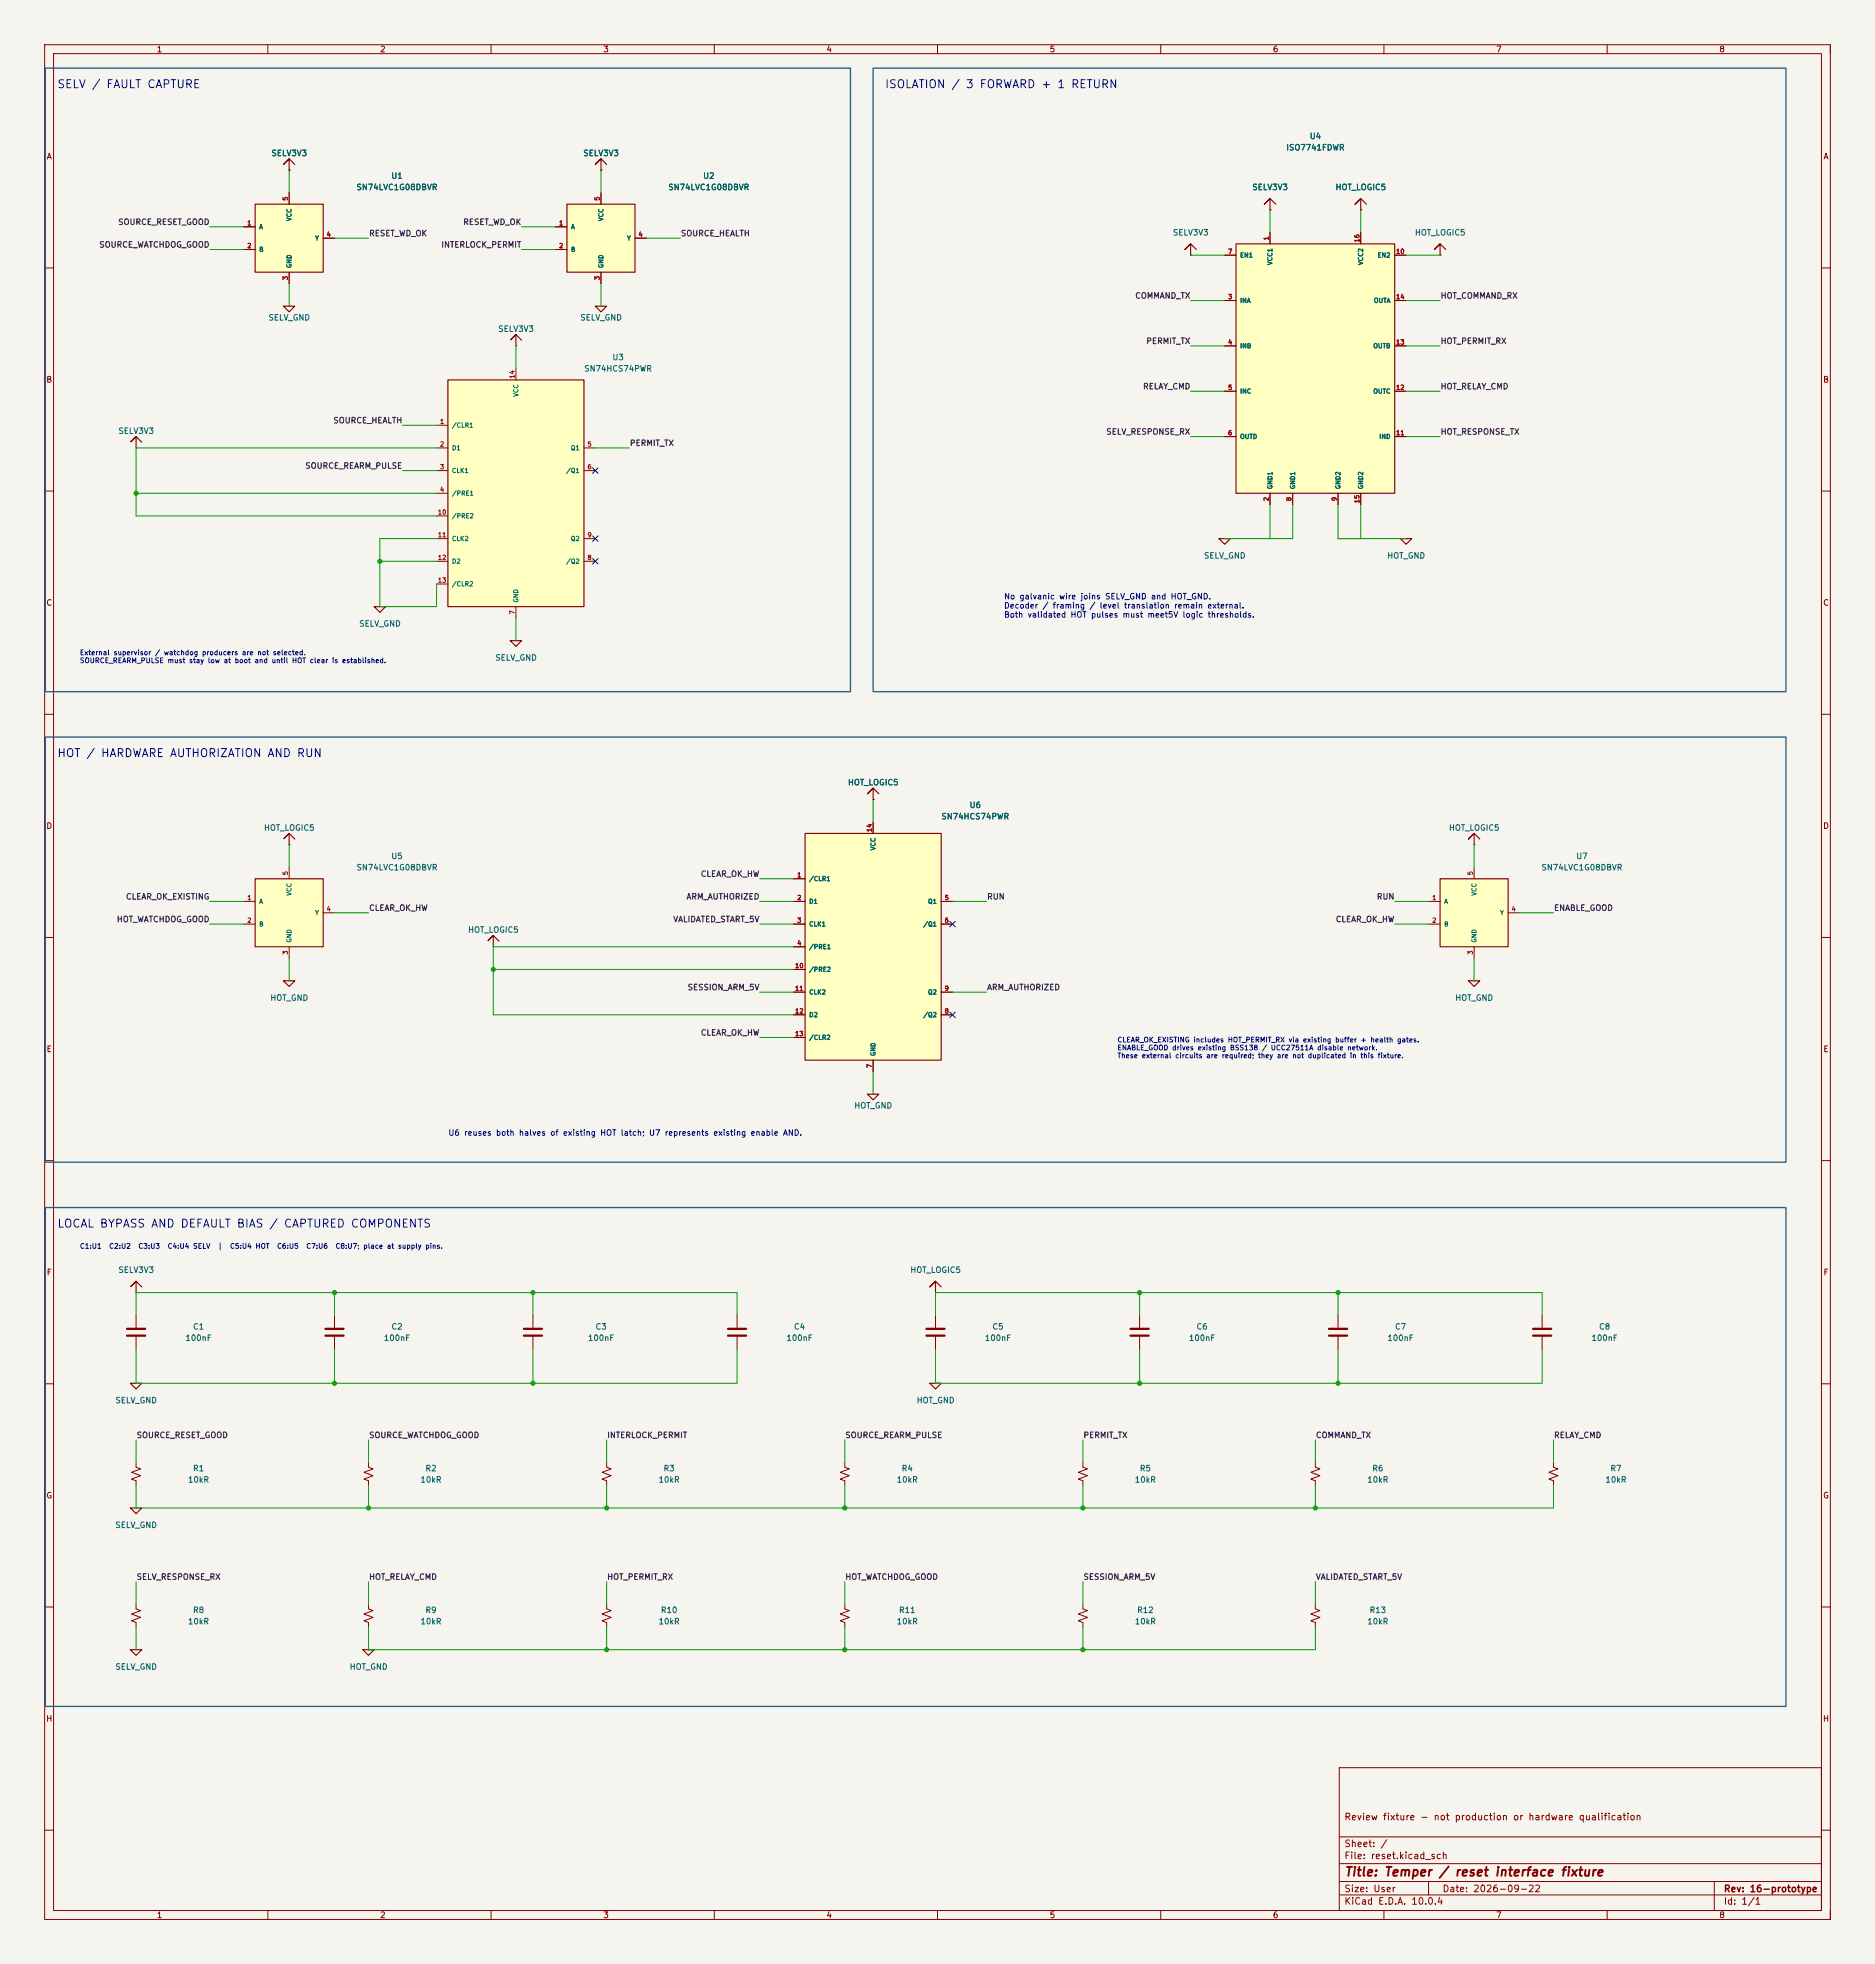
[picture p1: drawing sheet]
<svg xmlns="http://www.w3.org/2000/svg" width="420mm" height="440mm" viewBox="0 0 420 440" stroke-linecap="round" stroke-linejoin="round" font-family="sans-serif">
<defs><g id="words">
<text font-size="2" fill="#840000" x="301" y="420.8">Title: Temper / reset interface fixture</text>
<g font-size="1.8" fill="#0000c2">
<text x="12.7" y="20.2">SELV / FAULT CAPTURE</text>
<text x="198.1" y="20.2">ISOLATION / 3 FORWARD + 1 RETURN</text>
<text x="12.7" y="170.1">HOT / HARDWARE AUTHORIZATION AND RUN</text>
<text x="12.7" y="275.5">LOCAL BYPASS AND DEFAULT BIAS / CAPTURED COMPONENTS</text>
</g>
<g font-size="1.5" fill="#840000">
<text x="301" y="408.2">Review fixture - not production or hardware qualification</text>
<text x="301" y="416.9">File: reset.kicad_sch</text>
<text x="301" y="414.2">Sheet: /</text>
<text x="301" y="424.3">Size: User</text>
<text x="323" y="424.3">Date: 2026-09-22</text>
<text x="386" y="424.3">Rev: 16-prototype</text>
<text x="301" y="427.1">KiCad E.D.A. 10.0.4</text>
<text x="386" y="427.1">Id: 1/1</text>
</g>
<g font-size="1.3" fill="#840000">
<text x="35" y="12">1</text>
<text x="85" y="12">2</text>
<text x="135" y="12">3</text>
<text x="185" y="12">4</text>
<text x="235" y="12">5</text>
<text x="285" y="12">6</text>
<text x="335" y="12">7</text>
<text x="385" y="12">8</text>
<text x="10.3" y="36">A</text>
<text x="408.3" y="36">A</text>
<text x="10.3" y="86">B</text>
<text x="408.3" y="86">B</text>
<text x="10.3" y="136">C</text>
<text x="408.3" y="136">C</text>
<text x="10.3" y="186">D</text>
<text x="408.3" y="186">D</text>
<text x="10.3" y="236">E</text>
<text x="408.3" y="236">E</text>
<text x="10.3" y="286">F</text>
<text x="408.3" y="286">F</text>
<text x="10.3" y="336">G</text>
<text x="408.3" y="336">G</text>
<text x="10.2" y="386">H</text>
<text x="408.2" y="386">H</text>
<text x="35" y="430">1</text>
<text x="85" y="430">2</text>
<text x="135" y="430">3</text>
<text x="185" y="430">4</text>
<text x="235" y="430">5</text>
<text x="285" y="430">6</text>
<text x="335" y="430">7</text>
<text x="385" y="430">8</text>
</g>
<g font-size="1.3" fill="#006464">
<text x="60.7" y="35.3">SELV3V3</text>
<text x="130.5" y="35.3">SELV3V3</text>
<text x="288" y="34">ISO7741FDWR</text>
<text x="293.3" y="31.5">U4</text>
<text x="87.5" y="40.4">U1</text>
<text x="157.4" y="40.4">U2</text>
<text x="79.7" y="42.9">SN74LVC1G08DBVR</text>
<text x="149.6" y="42.9">SN74LVC1G08DBVR</text>
<text x="280.4" y="42.9">SELV3V3</text>
<text x="299" y="42.9">HOT_LOGIC5</text>
<text x="262.6" y="53.1">SELV3V3</text>
<text x="316.8" y="53.1">HOT_LOGIC5</text>
<text x="60" y="72.1">SELV_GND</text>
<text x="111.5" y="74.7">SELV3V3</text>
<text x="129.9" y="72.1">SELV_GND</text>
<text x="130.7" y="83.5">SN74HCS74PWR</text>
<text x="137.1" y="81">U3</text>
<text x="26.4" y="97.5">SELV3V3</text>
<text x="269.6" y="125.5">SELV_GND</text>
<text x="310.6" y="125.5">HOT_GND</text>
<text x="80.3" y="140.7">SELV_GND</text>
<text x="110.8" y="148.3">SELV_GND</text>
<text x="189.8" y="176.3">HOT_LOGIC5</text>
<text x="210.7" y="183.9">SN74HCS74PWR</text>
<text x="217.1" y="181.3">U6</text>
<text x="59" y="186.4">HOT_LOGIC5</text>
<text x="324.4" y="186.4">HOT_LOGIC5</text>
<text x="79.7" y="195.3">SN74LVC1G08DBVR</text>
<text x="87.5" y="192.8">U5</text>
<text x="345.2" y="195.3">SN74LVC1G08DBVR</text>
<text x="353" y="192.8">U7</text>
<text x="104.7" y="209.3">HOT_LOGIC5</text>
<text x="60.4" y="224.5">HOT_GND</text>
<text x="325.9" y="224.5">HOT_GND</text>
<text x="191.2" y="248.6">HOT_GND</text>
<text x="26.4" y="285.5">SELV3V3</text>
<text x="203.8" y="285.5">HOT_LOGIC5</text>
<text x="43.1" y="298.2">C1</text>
<text x="87.6" y="298.2">C2</text>
<text x="133.3" y="298.2">C3</text>
<text x="177.7" y="298.2">C4</text>
<text x="222.2" y="298.2">C5</text>
<text x="267.9" y="298.2">C6</text>
<text x="312.3" y="298.2">C7</text>
<text x="358.1" y="298.2">C8</text>
<text x="41.4" y="300.7">100nF</text>
<text x="85.9" y="300.7">100nF</text>
<text x="131.6" y="300.7">100nF</text>
<text x="176" y="300.7">100nF</text>
<text x="220.5" y="300.7">100nF</text>
<text x="266.2" y="300.7">100nF</text>
<text x="310.7" y="300.7">100nF</text>
<text x="356.4" y="300.7">100nF</text>
<text x="25.7" y="314.7">SELV_GND</text>
<text x="205.2" y="314.7">HOT_GND</text>
<text x="43.1" y="329.9">R1</text>
<text x="95.2" y="329.9">R2</text>
<text x="148.5" y="329.9">R3</text>
<text x="201.9" y="329.9">R4</text>
<text x="255.2" y="329.9">R5</text>
<text x="307.3" y="329.9">R6</text>
<text x="360.6" y="329.9">R7</text>
<text x="42" y="332.5">10kR</text>
<text x="94.1" y="332.5">10kR</text>
<text x="147.4" y="332.5">10kR</text>
<text x="200.7" y="332.5">10kR</text>
<text x="254.1" y="332.5">10kR</text>
<text x="306.1" y="332.5">10kR</text>
<text x="359.5" y="332.5">10kR</text>
<text x="25.7" y="342.6">SELV_GND</text>
<text x="42" y="364.2">10kR</text>
<text x="43.1" y="361.7">R8</text>
<text x="94.1" y="364.2">10kR</text>
<text x="95.2" y="361.7">R9</text>
<text x="147.4" y="364.2">10kR</text>
<text x="147.9" y="361.7">R10</text>
<text x="200.7" y="364.2">10kR</text>
<text x="201.3" y="361.7">R11</text>
<text x="254.1" y="364.2">10kR</text>
<text x="254.6" y="361.7">R12</text>
<text x="306.1" y="364.2">10kR</text>
<text x="306.7" y="361.7">R13</text>
<text x="25.7" y="374.4">SELV_GND</text>
<text x="78.2" y="374.4">HOT_GND</text>
</g>
<g font-size="1.3" fill="#0f0f0f">
<text x="26.3" y="50.7">SOURCE_RESET_GOOD</text>
<text x="82.5" y="53.2">RESET_WD_OK</text>
<text x="103.6" y="50.7">RESET_WD_OK</text>
<text x="152.4" y="53.2">SOURCE_HEALTH</text>
<text x="22.1" y="55.8">SOURCE_WATCHDOG_GOOD</text>
<text x="98.7" y="55.8">INTERLOCK_PERMIT</text>
<text x="254.2" y="67.2">COMMAND_TX</text>
<text x="322.6" y="67.2">HOT_COMMAND_RX</text>
<text x="256.6" y="77.4">PERMIT_TX</text>
<text x="322.6" y="77.4">HOT_PERMIT_RX</text>
<text x="255.9" y="87.5">RELAY_CMD</text>
<text x="322.6" y="87.5">HOT_RELAY_CMD</text>
<text x="74.5" y="95.1">SOURCE_HEALTH</text>
<text x="141" y="100.2">PERMIT_TX</text>
<text x="247.7" y="97.7">SELV_RESPONSE_RX</text>
<text x="322.6" y="97.7">HOT_RESPONSE_TX</text>
<text x="68.3" y="105.3">SOURCE_REARM_PULSE</text>
<text x="156.9" y="196.7">CLEAR_OK_HW</text>
<text x="28.1" y="201.8">CLEAR_OK_EXISTING</text>
<text x="153.6" y="201.8">ARM_AUTHORIZED</text>
<text x="221" y="201.8">RUN</text>
<text x="308.3" y="201.8">RUN</text>
<text x="26" y="206.9">HOT_WATCHDOG_GOOD</text>
<text x="82.5" y="204.4">CLEAR_OK_HW</text>
<text x="150.7" y="206.9">VALIDATED_START_5V</text>
<text x="299.1" y="206.9">CLEAR_OK_HW</text>
<text x="348" y="204.4">ENABLE_GOOD</text>
<text x="153.9" y="222.1">SESSION_ARM_5V</text>
<text x="221" y="222.1">ARM_AUTHORIZED</text>
<text x="156.9" y="232.3">CLEAR_OK_HW</text>
<text x="30.5" y="322.5">SOURCE_RESET_GOOD</text>
<text x="82.5" y="322.5">SOURCE_WATCHDOG_GOOD</text>
<text x="135.9" y="322.5">INTERLOCK_PERMIT</text>
<text x="189.2" y="322.5">SOURCE_REARM_PULSE</text>
<text x="242.6" y="322.5">PERMIT_TX</text>
<text x="294.6" y="322.5">COMMAND_TX</text>
<text x="348" y="322.5">RELAY_CMD</text>
<text x="30.5" y="354.2">SELV_RESPONSE_RX</text>
<text x="82.5" y="354.2">HOT_RELAY_CMD</text>
<text x="135.9" y="354.2">HOT_PERMIT_RX</text>
<text x="189.2" y="354.2">HOT_WATCHDOG_GOOD</text>
<text x="242.6" y="354.2">SESSION_ARM_5V</text>
<text x="294.6" y="354.2">VALIDATED_START_5V</text>
</g>
<g font-size="1.3" fill="#0000c2">
<text x="224.8" y="134.6">No galvanic wire joins SELV_GND and HOT_GND.</text>
<text x="224.8" y="136.6">Decoder / framing / level translation remain external.</text>
<text x="224.8" y="138.7">Both validated HOT pulses must meet5V logic thresholds.</text>
<text x="100.3" y="254.7">U6 reuses both halves of existing HOT latch; U7 represents existing enable AND.</text>
</g>
<g font-size="1.1" fill="#0000c2">
<text x="17.8" y="147">External supervisor / watchdog producers are not selected.</text>
<text x="17.8" y="148.8">SOURCE_REARM_PULSE must stay low at boot and until HOT clear is established.</text>
<text x="250.2" y="233.8">CLEAR_OK_EXISTING includes HOT_PERMIT_RX via existing buffer + health gates.</text>
<text x="250.2" y="235.6">ENABLE_GOOD drives existing BSS138 / UCC27511A disable network.</text>
<text x="250.2" y="237.3">These external circuits are required; they are not duplicated in this fixture.</text>
<text x="17.8" y="280">C1:U1</text>
<text x="24.3" y="280">C2:U2</text>
<text x="30.9" y="280">C3:U3</text>
<text x="37.4" y="280">C4:U4 SELV</text>
<text x="48.7" y="280">|</text>
<text x="51.4" y="280">C5:U4 HOT</text>
<text x="61.9" y="280">C6:U5</text>
<text x="68.5" y="280">C7:U6</text>
<text x="75" y="280">C8:U7; place at supply pins.</text>
</g>
<g font-size="1" fill="#a90000">
<text x="64.7" y="45.1" transform="rotate(-90 64.7 45.1)">5</text>
<text x="134.5" y="45.1" transform="rotate(-90 134.5 45.1)">5</text>
<text x="55.3" y="50.7">1</text>
<text x="73.1" y="53.3">4</text>
<text x="125.1" y="50.7">1</text>
<text x="142.9" y="53.3">4</text>
<text x="284.4" y="54" transform="rotate(-90 284.4 54)">1</text>
<text x="55.3" y="55.8">2</text>
<text x="125.1" y="55.8">2</text>
<text x="275" y="57.1">7</text>
<text x="304.7" y="54.4" transform="rotate(-90 304.7 54.4)">16</text>
<text x="312.6" y="57.1">10</text>
<text x="64.7" y="62.9" transform="rotate(-90 64.7 62.9)">3</text>
<text x="134.5" y="62.9" transform="rotate(-90 134.5 62.9)">3</text>
<text x="275" y="67.3">3</text>
<text x="312.6" y="67.3">14</text>
<text x="275" y="77.4">4</text>
<text x="312.6" y="77.4">13</text>
<text x="115.5" y="84.9" transform="rotate(-90 115.5 84.9)">14</text>
<text x="275" y="87.6">5</text>
<text x="312.6" y="87.6">12</text>
<text x="98.5" y="95.2">1</text>
<text x="98.5" y="100.3">2</text>
<text x="131.5" y="100.3">5</text>
<text x="275" y="97.7">6</text>
<text x="312.6" y="97.7">11</text>
<text x="98.5" y="105.4">3</text>
<text x="131.5" y="105.4">6</text>
<text x="98.5" y="110.4">4</text>
<text x="284.4" y="112.4" transform="rotate(-90 284.4 112.4)">2</text>
<text x="289.5" y="112.4" transform="rotate(-90 289.5 112.4)">8</text>
<text x="299.6" y="112.4" transform="rotate(-90 299.6 112.4)">9</text>
<text x="304.7" y="112.9" transform="rotate(-90 304.7 112.9)">15</text>
<text x="98" y="115.5">10</text>
<text x="98" y="120.6">11</text>
<text x="98" y="125.7">12</text>
<text x="131.5" y="125.7">8</text>
<text x="131.5" y="120.6">9</text>
<text x="98" y="130.8">13</text>
<text x="115.5" y="137.8" transform="rotate(-90 115.5 137.8)">7</text>
<text x="195.5" y="186.5" transform="rotate(-90 195.5 186.5)">14</text>
<text x="64.7" y="196.2" transform="rotate(-90 64.7 196.2)">5</text>
<text x="178.5" y="196.8">1</text>
<text x="330.1" y="196.2" transform="rotate(-90 330.1 196.2)">5</text>
<text x="55.3" y="201.9">1</text>
<text x="178.5" y="201.9">2</text>
<text x="211.5" y="201.9">5</text>
<text x="320.7" y="201.9">1</text>
<text x="55.3" y="207">2</text>
<text x="73.1" y="204.4">4</text>
<text x="178.5" y="207">3</text>
<text x="211.5" y="207">6</text>
<text x="320.7" y="207">2</text>
<text x="338.5" y="204.4">4</text>
<text x="64.7" y="214" transform="rotate(-90 64.7 214)">3</text>
<text x="178.5" y="212">4</text>
<text x="330.1" y="214" transform="rotate(-90 330.1 214)">3</text>
<text x="178" y="217.1">10</text>
<text x="178" y="222.2">11</text>
<text x="178" y="227.3">12</text>
<text x="211.5" y="227.3">8</text>
<text x="211.5" y="222.2">9</text>
<text x="178" y="232.4">13</text>
<text x="195.5" y="239.4" transform="rotate(-90 195.5 239.4)">7</text>
</g>
<g font-size="1" fill="#006464">
<text x="57.9" y="51.6">A</text>
<text x="65.5" y="49.7" transform="rotate(-90 65.5 49.7)">VCC</text>
<text x="127.8" y="51.6">A</text>
<text x="135.4" y="49.7" transform="rotate(-90 135.4 49.7)">VCC</text>
<text x="57.9" y="56.7">B</text>
<text x="70.5" y="54.1">Y</text>
<text x="127.8" y="56.7">B</text>
<text x="140.3" y="54.1">Y</text>
<text x="277.7" y="57.9">EN1</text>
<text x="285.2" y="59.5" transform="rotate(-90 285.2 59.5)">VCC1</text>
<text x="305.6" y="59.5" transform="rotate(-90 305.6 59.5)">VCC2</text>
<text x="308.5" y="57.9">EN2</text>
<text x="65.5" y="60.2" transform="rotate(-90 65.5 60.2)">GND</text>
<text x="135.4" y="60.2" transform="rotate(-90 135.4 60.2)">GND</text>
<text x="277.7" y="68.1">INA</text>
<text x="307.6" y="68.1">OUTA</text>
<text x="277.7" y="78.3">INB</text>
<text x="307.5" y="78.3">OUTB</text>
<text x="116.3" y="89" transform="rotate(-90 116.3 89)">VCC</text>
<text x="277.7" y="88.4">INC</text>
<text x="307.5" y="88.4">OUTC</text>
<text x="101.1" y="96">/CLR1</text>
<text x="101.1" y="101.1">D1</text>
<text x="127.8" y="101.1">Q1</text>
<text x="277.7" y="98.6">OUTD</text>
<text x="308.8" y="98.6">IND</text>
<text x="101.1" y="106.2">CLK1</text>
<text x="126.7" y="106.2">/Q1</text>
<text x="101.1" y="111.3">/PRE1</text>
<text x="285.2" y="109.7" transform="rotate(-90 285.2 109.7)">GND1</text>
<text x="290.3" y="109.7" transform="rotate(-90 290.3 109.7)">GND1</text>
<text x="300.5" y="109.7" transform="rotate(-90 300.5 109.7)">GND2</text>
<text x="305.6" y="109.7" transform="rotate(-90 305.6 109.7)">GND2</text>
<text x="101.1" y="116.4">/PRE2</text>
<text x="101.1" y="121.4">CLK2</text>
<text x="127.8" y="121.4">Q2</text>
<text x="101.1" y="126.5">D2</text>
<text x="101.1" y="131.6">/CLR2</text>
<text x="126.7" y="126.5">/Q2</text>
<text x="116.3" y="135.1" transform="rotate(-90 116.3 135.1)">GND</text>
<text x="196.3" y="190.6" transform="rotate(-90 196.3 190.6)">VCC</text>
<text x="181.1" y="197.6">/CLR1</text>
<text x="57.9" y="202.7">A</text>
<text x="65.5" y="200.8" transform="rotate(-90 65.5 200.8)">VCC</text>
<text x="181.1" y="202.7">D1</text>
<text x="207.8" y="202.7">Q1</text>
<text x="323.4" y="202.7">A</text>
<text x="331" y="200.8" transform="rotate(-90 331 200.8)">VCC</text>
<text x="57.9" y="207.8">B</text>
<text x="70.5" y="205.3">Y</text>
<text x="181.1" y="207.8">CLK1</text>
<text x="206.7" y="207.8">/Q1</text>
<text x="323.4" y="207.8">B</text>
<text x="335.9" y="205.3">Y</text>
<text x="65.5" y="211.3" transform="rotate(-90 65.5 211.3)">GND</text>
<text x="181.1" y="212.9">/PRE1</text>
<text x="331" y="211.3" transform="rotate(-90 331 211.3)">GND</text>
<text x="181.1" y="218">/PRE2</text>
<text x="181.1" y="223">CLK2</text>
<text x="207.8" y="223">Q2</text>
<text x="181.1" y="228.1">D2</text>
<text x="181.1" y="233.2">/CLR2</text>
<text x="206.7" y="228.1">/Q2</text>
<text x="196.3" y="236.7" transform="rotate(-90 196.3 236.7)">GND</text>
</g>
</g></defs>
<path d="M0 0h420v440h-420z" fill="#f5f4ef" stroke="#f5f4ef" stroke-width=".22"/>
<g fill="none" stroke="#840000" stroke-width=".22">
<path d="M10 10h400v420h-400zM12 12h396v416h-396zM60 10v2M110 10v2M160 10v2M210 10v2M260 10v2M310 10v2M360 10v2M410 10v2M10 60h2M408 60h2"/>
<path d="M10 110h2M408 110h2M10 160h2M408 160h2M10 210h2M408 210h2M10 260h2M408 260h2M10 310h2M408 310h2M30.5 359.4v1l1 .4-2 .8 2 .8-2 .7 1 .4v1M10 360h2"/>
<path d="M408 360h2M300 396h108v32h-108zM10 410h2M300 417.5h108M300 411.5h108M408 410h2M60 428v2M110 428v2M160 428v2M210 428v2M260 428v2M300 424.5h108"/>
<path d="M300 421.5h108M310 428v2M320 421.5v3M360 428v2M384 421.5v6.5M410 428v2"/>
</g>
<path d="M127 45.7h15.2v15.3h-15.2z" fill="#ffffc2"/>
<path d="M135.9 36.8l-1.3-1.2-1.3 1.2 1.3-1.2v2.5M127 45.7h15.2v15.3h-15.2zM63.5 68.6h2.5l-1.2 1.3zM116.8 76.2l-1.2-1.3-1.3 1.3 1.3-1.3v2.6M133.3 68.6h2.6l-1.3 1.3z" fill="none" stroke="#840000" stroke-width=".25"/>
<path d="M134.6 38.1h.1M124.5 50.8h2.5M124.5 55.9h2.5M134.6 43.2v2.5M142.2 53.4h2.6M64.8 68.6h.1M115.6 77.5h.1M134.6 68.6h.1M134.6 61v2.5" fill="none" stroke="#840000" stroke-width=".22"/>
<path d="M57.1 45.7h15.3v15.3h-15.3z" fill="#ffffc2"/>
<path d="M66 36.8l-1.2-1.2-1.3 1.2 1.3-1.2v2.5M57.1 45.7h15.3v15.3h-15.3zM285.7 45.7l-1.2-1.2-1.3 1.2 1.3-1.2v2.5M306.1 45.7l-1.3-1.2-1.3 1.2 1.3-1.2v2.5M323.8 55.9l-1.2-1.3-1.3 1.3 1.3-1.3v2.6M111.8 210.8l-1.3-1.2-1.3 1.2 1.3-1.2v2.5M194.3 245.1h2.5l-1.2 1.3z" fill="none" stroke="#840000" stroke-width=".25"/>
<path d="M64.8 38.1h.1M54.6 50.8h2.5M54.6 55.9h2.5M64.8 43.2v2.5M72.4 53.4h2.5M284.5 47h.1M304.8 47h.1M322.6 57.2h.1M64.8 61v2.5M110.5 212.1h.1M195.6 245.1h.1" fill="none" stroke="#840000" stroke-width=".22"/>
<path d="M276.9 54.6h35.5v55.9h-35.5z" fill="#ffffc2"/>
<path d="M268 55.9l-1.3-1.3-1.3 1.3 1.3-1.3v2.6M276.9 54.6h35.5v55.9h-35.5zM83.8 135.9h2.6l-1.3 1.3zM273 120.7h2.6l-1.3 1.2zM313.7 120.7h2.5l-1.2 1.2zM114.3 143.5h2.5l-1.2 1.3zM196.8 177.8l-1.2-1.3-1.3 1.3 1.3-1.3v2.6M66 188l-1.2-1.3-1.3 1.3 1.3-1.3v2.5M331.5 188l-1.3-1.3-1.3 1.3 1.3-1.3v2.5" fill="none" stroke="#840000" stroke-width=".25"/>
<g fill="none" stroke="#840000" stroke-width=".22">
<path d="M266.7 57.2h.1M274.3 57.2h2.6M284.5 52.1v2.5M304.8 52.1v2.5M312.4 57.2h2.6M274.3 67.3h2.6M274.3 77.5h2.6M312.4 67.3h2.6M312.4 77.5h2.6M274.3 87.6h2.6M274.3 97.8h2.6M312.4 87.6h2.6"/>
<path d="M312.4 97.8h2.6M284.5 110.5v2.5M289.6 110.5v2.5M299.7 110.5v2.5M304.8 110.5v2.5M85.1 135.9h.1M274.3 120.7h.1M315 120.7h.1M115.6 143.5h.1M195.6 179.1h.1M64.8 189.2h.1M330.2 189.2h.1"/>
</g>
<path d="M100.3 85.1h30.5v50.8h-30.5z" fill="#ffffc2"/>
<path d="M31.7 99.1l-1.2-1.3-1.3 1.3 1.3-1.3v2.5M100.3 85.1h30.5v50.8h-30.5zM63.5 219.7h2.5l-1.2 1.3zM328.9 219.7h2.6l-1.3 1.3zM31.7 288.3l-1.2-1.3-1.3 1.3 1.3-1.3v2.6M210.8 288.3l-1.3-1.3-1.2 1.3 1.2-1.3v2.6M29.2 309.9h2.5l-1.2 1.3zM29.2 337.8h2.5l-1.2 1.3zM29.2 369.6h2.5l-1.2 1.3zM81.3 369.6h2.5l-1.3 1.3z" fill="none" stroke="#840000" stroke-width=".25"/>
<g fill="none" stroke="#840000" stroke-width=".22">
<path d="M97.8 95.3h2.5M115.6 82.6v2.5M30.5 100.3h.1M97.8 100.3h2.5M97.8 105.4h2.5M97.8 110.5h2.5M97.8 115.6h2.5M130.8 100.3h2.5M130.8 105.4h2.5M97.8 125.7h2.5M97.8 120.7h2.5M97.8 130.8h2.5"/>
<path d="M115.6 135.9v2.5M130.8 125.7h2.5M130.8 120.7h2.5M64.8 219.7h.1M330.2 219.7h.1M30.5 289.6h.1M30.5 294.7v2.8M30.5 299.5v2.8M209.5 289.6h.1M209.5 294.7v2.8M209.5 299.5v2.8M299.7 294.7v2.8"/>
<path d="M299.7 299.5v2.8M345.4 294.7v2.8M345.4 299.5v2.8M30.5 309.9h.1M30.5 337.8h.1M294.6 327.7v1l1.1 .4-2.1 .7 2.1 .8-2.1 .8 1 .3v1.1M348 327.7v1l1 .4-2 .7 2 .8-2 .8 1 .3v1.1M294.6 359.4v1l1.1 .4-2.1 .8 2.1 .8-2.1 .7 1 .4v1M30.5 369.6h.1M82.5 369.6h.1"/>
</g>
<path d="M28.4 297.7h4.1M28.4 299.2h4.1M207.5 297.7h4.1M207.5 299.2h4.1M297.7 297.7h4.1M297.7 299.2h4.1M343.4 297.7h4.1M343.4 299.2h4.1" fill="none" stroke="#840000" stroke-width=".51"/>
<path d="M180.3 186.7h30.5v50.8h-30.5z" fill="#ffffc2"/>
<path d="M180.3 186.7h30.5v50.8h-30.5z" fill="none" stroke="#840000" stroke-width=".25"/>
<g fill="none" stroke="#840000" stroke-width=".22">
<path d="M177.8 196.9h2.5M195.6 184.2v2.5M177.8 201.9h2.5M177.8 207h2.5M177.8 212.1h2.5M177.8 217.2h2.5M210.8 201.9h2.6M210.8 207h2.6M177.8 227.3h2.5M177.8 222.3h2.5M177.8 232.4h2.5M195.6 237.5v2.5"/>
<path d="M210.8 227.3h2.6M210.8 222.3h2.6"/>
</g>
<path d="M57.1 196.9h15.3v15.2h-15.3z" fill="#ffffc2"/>
<path d="M57.1 196.9h15.3v15.2h-15.3z" fill="none" stroke="#840000" stroke-width=".25"/>
<path d="M64.8 194.3v2.6M54.6 201.9h2.5M54.6 207h2.5M64.8 212.1v2.5M72.4 204.5h2.5" fill="none" stroke="#840000" stroke-width=".22"/>
<path d="M322.6 196.9h15.2v15.2h-15.2z" fill="#ffffc2"/>
<path d="M322.6 196.9h15.2v15.2h-15.2zM208.3 309.9h2.5l-1.3 1.3z" fill="none" stroke="#840000" stroke-width=".25"/>
<g fill="none" stroke="#840000" stroke-width=".22">
<path d="M64.8 38.1h.1M134.6 38.1h.1M54.6 50.8h2.5M54.6 55.9h2.5M64.8 43.2v2.5M72.4 53.4h2.5M124.5 50.8h2.5M124.5 55.9h2.5M134.6 43.2v2.5M142.2 53.4h2.6M274.3 57.2h2.6M284.5 47h.1"/>
<path d="M284.5 52.1v2.5M304.8 47h.1M304.8 52.1v2.5M312.4 57.2h2.6M64.8 61v2.5M134.6 61v2.5M274.3 67.3h2.6M274.3 77.5h2.6M312.4 67.3h2.6M312.4 77.5h2.6M274.3 87.6h2.6M274.3 97.8h2.6"/>
<path d="M312.4 87.6h2.6M312.4 97.8h2.6M284.5 110.5v2.5M289.6 110.5v2.5M299.7 110.5v2.5M304.8 110.5v2.5M195.6 179.1h.1M177.8 196.9h2.5M195.6 184.2v2.5M330.2 194.3v2.6M177.8 201.9h2.5M177.8 207h2.5"/>
<path d="M177.8 212.1h2.5M177.8 217.2h2.5M210.8 201.9h2.6M210.8 207h2.6M320 201.9h2.6M320 207h2.6M330.2 212.1v2.5M337.8 204.5h2.6M177.8 227.3h2.5M177.8 222.3h2.5M177.8 232.4h2.5M195.6 237.5v2.5"/>
<path d="M210.8 227.3h2.6M210.8 222.3h2.6M74.9 294.7v2.8M74.9 299.5v2.8M119.4 294.7v2.8M119.4 299.5v2.8M165.1 294.7v2.8M165.1 299.5v2.8M255.3 294.7v2.8M255.3 299.5v2.8M209.5 309.9h.1M30.5 327.7v1l1 .4-2 .7 2 .8-2 .8 1 .3v1.1"/>
<path d="M82.5 327.7v1l1.1 .4-2.1 .7 2.1 .8-2.1 .8 1 .3v1.1M135.9 327.7v1l1 .4-2 .7 2 .8-2 .8 1 .3v1.1M189.2 327.7v1l1 .4-2 .7 2 .8-2 .8 1 .3v1.1M242.6 327.7v1l1 .4-2 .7 2 .8-2 .8 1 .3v1.1M82.5 359.4v1l1.1 .4-2.1 .8 2.1 .8-2.1 .7 1 .4v1M135.9 359.4v1l1 .4-2 .8 2 .8-2 .7 1 .4v1M189.2 359.4v1l1 .4-2 .8 2 .8-2 .7 1 .4v1M242.6 359.4v1l1 .4-2 .8 2 .8-2 .7 1 .4v1"/>
</g>
<path d="M72.9 297.7h4.1M72.9 299.2h4.1M117.3 297.7h4.1M117.3 299.2h4.1M163.1 297.7h4M163.1 299.2h4M253.2 297.7h4.1M253.2 299.2h4.1" fill="none" stroke="#840000" stroke-width=".51"/>
<g fill="none" stroke="#009600" stroke-width=".22">
<path d="M64.8 38.1v5.1M134.6 38.1v5.1M47 55.9h7.6M47 50.8h7.6M74.9 53.4h7.6M116.8 55.9h7.7M116.8 50.8h7.7M144.8 53.4h7.6M266.7 57.2h7.6M284.5 47v5.1M304.8 47v5.1M315 57.2h7.6"/>
<path d="M64.8 63.5v5.1M115.6 77.5v5.1M134.6 63.5v5.1M266.7 67.3h7.6M266.7 77.5h7.6M315 67.3h7.6M315 77.5h7.6M90.2 95.3h7.6M266.7 87.6h7.6M266.7 97.8h7.6M315 87.6h7.6M315 97.8h7.6"/>
<path d="M30.5 110.5h67.3M90.2 105.4h7.6M97.8 100.3h-67.3v15.3h67.3M133.3 100.3h7.7M284.5 113v7.7M289.6 113v7.7h-15.3M299.7 113v7.7h15.3M304.8 113v7.7M85.1 125.7h12.7M97.8 120.7h-12.7v15.2h12.7v-5.1M115.6 138.4v5.1M195.6 179.1v5.1"/>
<path d="M64.8 189.2v5.1M170.2 196.9h7.6M330.2 189.2v5.1M47 201.9h7.6M47 207h7.6M64.8 214.6v5.1M74.9 204.5h7.6M110.5 217.2h67.3M170.2 201.9h7.6M170.2 207h7.6M177.8 212.1h-67.3v15.2h67.3M213.4 201.9h7.6"/>
<path d="M312.4 201.9h7.6M312.4 207h7.6M330.2 214.6v5.1M340.4 204.5h7.6M170.2 232.4h7.6M170.2 222.3h7.6M213.4 222.3h7.6M195.6 240v5.1M30.5 294.7v-5.1h134.6v5.1M74.9 289.6v5.1M119.4 289.6v5.1M209.5 294.7v-5.1h135.9v5.1"/>
<path d="M255.3 289.6v5.1M299.7 289.6v5.1M30.5 302.3v7.6h134.6v-7.6M74.9 302.3v7.6M119.4 302.3v7.6M209.5 302.3v7.6h135.9v-7.6M255.3 302.3v7.6M299.7 302.3v7.6M30.5 322.6v5.1M30.5 332.8v5h317.5v-5M82.5 322.6v5.1M82.5 332.8v5"/>
<path d="M135.9 322.6v5.1M135.9 332.8v5M189.2 322.6v5.1M189.2 332.8v5M242.6 322.6v5.1M242.6 332.8v5M294.6 322.6v5.1M294.6 332.8v5M348 322.6v5.1M30.5 354.3v5.1M82.5 354.3v5.1M135.9 354.3v5.1"/>
<path d="M189.2 354.3v5.1M242.6 354.3v5.1M294.6 354.3v5.1M30.5 364.5v5.1M82.5 364.5v5.1h212.1v-5.1M135.9 364.5v5.1M189.2 364.5v5.1M242.6 364.5v5.1"/>
</g>
<path d="M132.7 104.8l1.3 1.2M134 104.8l-1.3 1.2M132.7 125.1l1.3 1.3M132.7 120.1l1.3 1.2M134 125.1l-1.3 1.3M134 120.1l-1.3 1.2M212.8 206.4l1.2 1.2M214 206.4l-1.2 1.2M212.8 226.7l1.2 1.3M214 226.7l-1.2 1.3" fill="none" stroke="#000084" stroke-width=".22"/>
<path d="M10.2 15.3h180.3v139.7h-180.3zM195.6 15.3h204.4v139.7h-204.4zM10.2 165.1h389.8v95.3h-389.8zM10.2 270.5h389.8v111.8h-389.8z" fill="none" stroke="#285f82" stroke-width=".3"/>
<g fill="#009600" stroke="#009600" stroke-width=".22">
<circle cx="110.5" cy="217.2" r=".46"/>
<circle cx="242.6" cy="337.8" r=".46"/>
<circle cx="294.6" cy="337.8" r=".46"/>
<circle cx="255.3" cy="309.9" r=".46"/>
<circle cx="299.7" cy="289.6" r=".46"/>
<circle cx="299.7" cy="309.9" r=".46"/>
<circle cx="119.4" cy="289.6" r=".46"/>
<circle cx="119.4" cy="309.9" r=".46"/>
<circle cx="135.9" cy="337.8" r=".46"/>
<circle cx="135.9" cy="369.6" r=".46"/>
<circle cx="74.9" cy="309.9" r=".46"/>
<circle cx="82.5" cy="337.8" r=".46"/>
<circle cx="242.6" cy="369.6" r=".46"/>
<circle cx="255.3" cy="289.6" r=".46"/>
<circle cx="189.2" cy="337.8" r=".46"/>
<circle cx="189.2" cy="369.6" r=".46"/>
<circle cx="74.9" cy="289.6" r=".46"/>
<circle cx="85.1" cy="125.7" r=".46"/>
<circle cx="30.5" cy="110.5" r=".46"/>
</g>
<use href="#words"/>
</svg>
